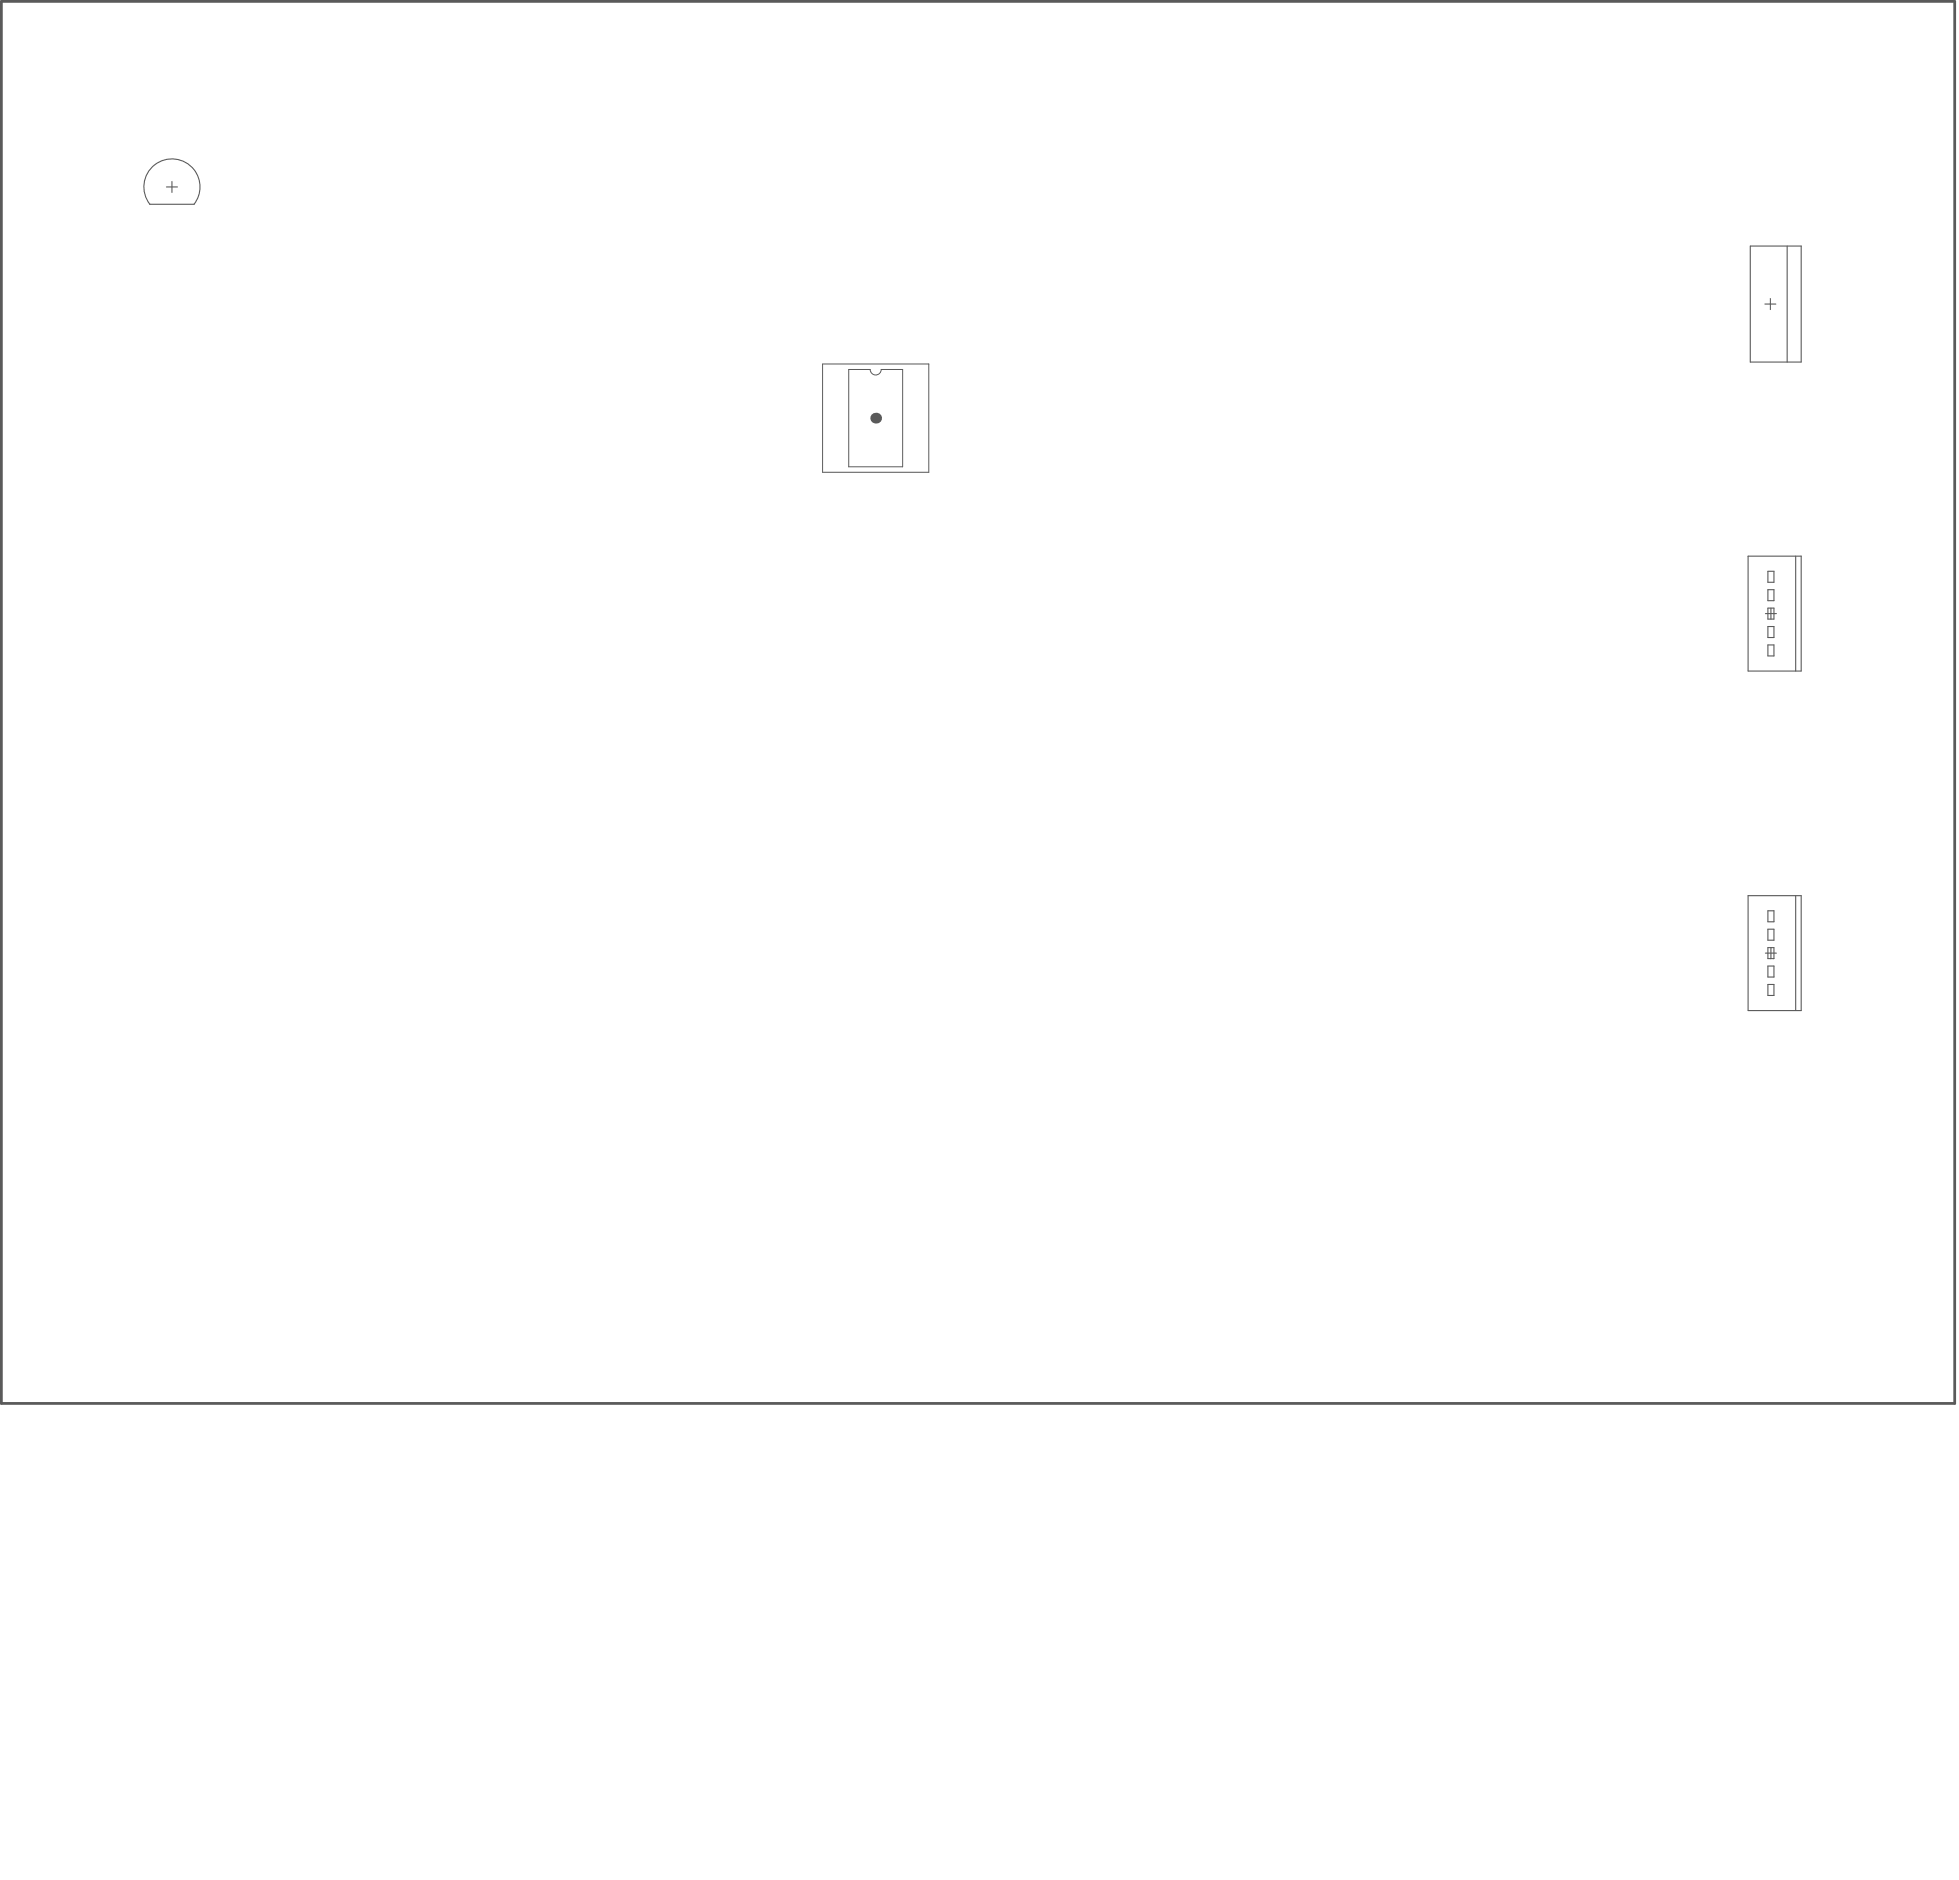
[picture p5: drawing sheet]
<svg xmlns="http://www.w3.org/2000/svg" width="1665mm" height="1597mm" viewBox="0 0 1665 1597" stroke-linecap="round" stroke-linejoin="round" font-family="sans-serif">
<path d="M141 159h10M146 154v9M1500 258h9M1504 254v9M1505 517v9M1500 521h10M1500 810h10M1505 805v9" fill="none" stroke="#5a5a5a" stroke-width=".94"/>
<path d="M1 1h1660v1191h-1660z" fill="none" stroke="#5a5a5a" stroke-width="2.3"/>
<path d="M699 309h90v92h-90z" fill="none" stroke="#5a5a5a" stroke-width=".85"/>
<circle cx="744" cy="355" r="5" fill="#5a5a5a"/>
<g fill="none" stroke="#5a5a5a" stroke-width=".94">
<path d="M165 173a24 24 0 0 0-3-32 24 24 0 0 0-32 0 24 24 0 0 0-3 32l38 1M1487 209h44v99h-44zM1519 209v99M1486 472h45v98h-45zM1526 472v98M1502 485h6v10h-6zM1502 501h6v9h-6zM1502 517h6v9h-6zM1502 532h6v10h-6zM1502 548h6v9h-6zM1486 761h45v97h-45zM1502 774h6v9h-6z"/>
<path d="M1526 761v97M1502 789h6v10h-6zM1502 805h6v9h-6zM1502 821h6v9h-6zM1502 836h6v10h-6z"/>
</g>
<path d="M721 314h18a5 5 0 0 0 5 5 5 5 0 0 0 5-5h18v83h-46z" fill="none" stroke="#5a5a5a" stroke-width=".85"/>
</svg>
